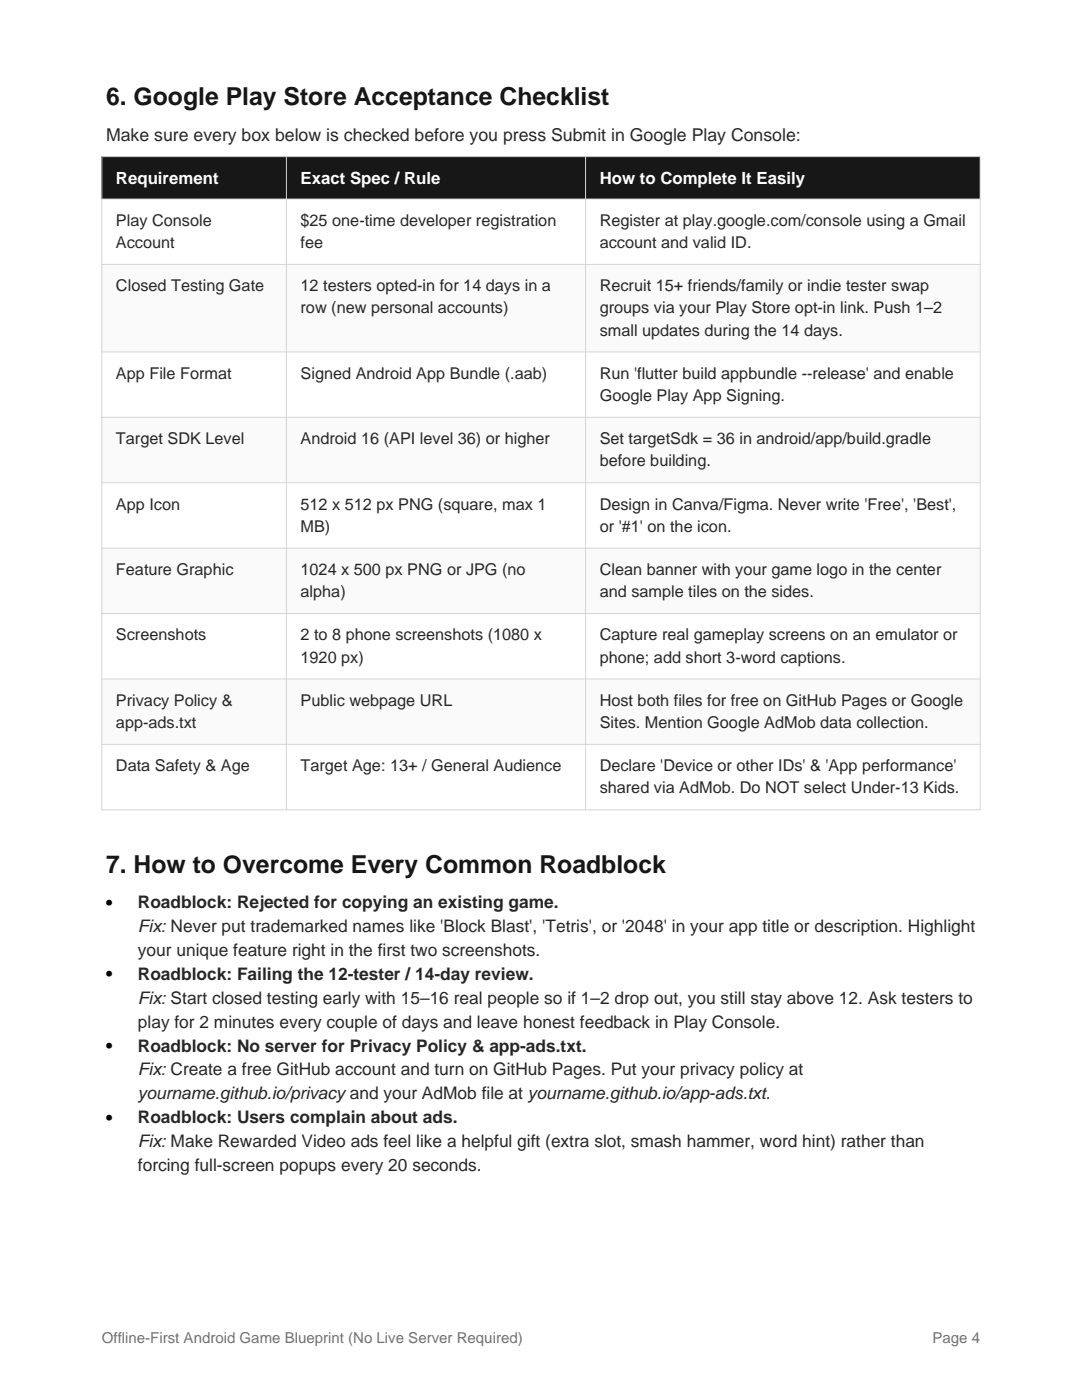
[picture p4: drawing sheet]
<svg xmlns="http://www.w3.org/2000/svg" width="216mm" height="279mm" viewBox="0 0 216 279" stroke-linecap="round" stroke-linejoin="round" font-family="sans-serif">
<defs><g id="words">
<g font-size="4.9" fill="#121629">
<text x="21.2" y="21">6. Google Play Store Acceptance Checklist</text>
<text x="21.2" y="174.3">7. How to Overcome Every Common Roadblock</text>
</g>
<g font-size="3.5" fill="#1f2937">
<text x="21.2" y="28.1">Make sure every box below is checked before you press Submit in Google Play Console:</text>
<text x="27.5" y="181.3">Roadblock: Rejected for copying an existing game.</text>
<text x="27.5" y="186.1">Fix: Never put trademarked names like 'Block Blast', 'Tetris', or '2048' in your app title or description. Highlight</text>
<text x="27.5" y="190.8">your unique feature right in the first two screenshots.</text>
<text x="27.5" y="195.6">Roadblock: Failing the 12-tester / 14-day review.</text>
<text x="27.5" y="200.3">Fix: Start closed testing early with 15–16 real people so if 1–2 drop out, you still stay above 12. Ask testers to</text>
<text x="27.5" y="205.1">play for 2 minutes every couple of days and leave honest feedback in Play Console.</text>
<text x="27.5" y="209.9">Roadblock: No server for Privacy Policy &amp; app-ads.txt.</text>
<text x="27.5" y="214.6">Fix: Create a free GitHub account and turn on GitHub Pages. Put your privacy policy at</text>
<text x="27.5" y="219.4">yourname.github.io/privacy and your AdMob file at yourname.github.io/app-ads.txt.</text>
<text x="27.5" y="224.2">Roadblock: Users complain about ads.</text>
<text x="27.5" y="228.9">Fix: Make Rewarded Video ads feel like a helpful gift (extra slot, smash hammer, word hint) rather than</text>
<text x="27.5" y="233.7">forcing full-screen popups every 20 seconds.</text>
</g>
<g font-size="3.5">
<text x="21.2" y="181.4">•</text>
<text x="21.2" y="195.7">•</text>
<text x="21.2" y="209.9">•</text>
<text x="21.2" y="224.2">•</text>
</g>
<g font-size="3.4" fill="#fff">
<text x="23.1" y="36.7">Requirement</text>
<text x="60" y="36.7">Exact Spec / Rule</text>
<text x="119.7" y="36.7">How to Complete It Easily</text>
</g>
<g font-size="3.2" fill="#1f2937">
<text x="23.1" y="45.1">Play Console</text>
<text x="60" y="45.1">$25 one-time developer registration</text>
<text x="119.7" y="45.1">Register at play.google.com/console using a Gmail</text>
<text x="23.1" y="49.5">Account</text>
<text x="60" y="49.5">fee</text>
<text x="119.7" y="49.5">account and valid ID.</text>
<text x="23.1" y="58.1">Closed Testing Gate</text>
<text x="60" y="58.1">12 testers opted-in for 14 days in a</text>
<text x="119.7" y="58.1">Recruit 15+ friends/family or indie tester swap</text>
<text x="60" y="62.5">row (new personal accounts)</text>
<text x="119.7" y="62.5">groups via your Play Store opt-in link. Push 1–2</text>
<text x="119.7" y="67">small updates during the 14 days.</text>
<text x="23.1" y="75.6">App File Format</text>
<text x="60" y="75.6">Signed Android App Bundle (.aab)</text>
<text x="119.7" y="75.6">Run 'flutter build appbundle --release' and enable</text>
<text x="119.7" y="80">Google Play App Signing.</text>
<text x="23.1" y="88.7">Target SDK Level</text>
<text x="60" y="88.7">Android 16 (API level 36) or higher</text>
<text x="119.7" y="88.7">Set targetSdk = 36 in android/app/build.gradle</text>
<text x="119.7" y="93.1">before building.</text>
<text x="23.1" y="101.7">App Icon</text>
<text x="60" y="101.7">512 x 512 px PNG (square, max 1</text>
<text x="119.7" y="101.7">Design in Canva/Figma. Never write 'Free', 'Best',</text>
<text x="60" y="106.1">MB)</text>
<text x="119.7" y="106.1">or '#1' on the icon.</text>
<text x="23.1" y="114.8">Feature Graphic</text>
<text x="60" y="114.8">1024 x 500 px PNG or JPG (no</text>
<text x="60" y="119.2">alpha)</text>
<text x="119.7" y="114.8">Clean banner with your game logo in the center</text>
<text x="119.7" y="119.2">and sample tiles on the sides.</text>
<text x="23.1" y="127.8">Screenshots</text>
<text x="60" y="127.8">2 to 8 phone screenshots (1080 x</text>
<text x="119.7" y="127.8">Capture real gameplay screens on an emulator or</text>
<text x="60" y="132.2">1920 px)</text>
<text x="119.7" y="132.2">phone; add short 3-word captions.</text>
<text x="23.1" y="140.9">Privacy Policy &amp;</text>
<text x="60" y="140.9">Public webpage URL</text>
<text x="119.7" y="140.9">Host both files for free on GitHub Pages or Google</text>
<text x="23.1" y="145.3">app-ads.txt</text>
<text x="119.7" y="145.3">Sites. Mention Google AdMob data collection.</text>
<text x="23.1" y="153.9">Data Safety &amp; Age</text>
<text x="60" y="153.9">Target Age: 13+ / General Audience</text>
<text x="119.7" y="153.9">Declare 'Device or other IDs' &amp; 'App performance'</text>
<text x="119.7" y="158.3">shared via AdMob. Do NOT select Under-13 Kids.</text>
</g>
<g font-size="3" fill="#6b7280">
<text x="20.3" y="268">Offline-First Android Game Blueprint (No Live Server Required)</text>
<text x="186.1" y="268">Page 4</text>
</g>
</g></defs>
<path d="M20.3 31.3h175.3v8.4h-175.3z" fill-rule="evenodd" fill="#121629"/>
<path d="M20.3 39.7h175.3v13.1h-175.3z" fill-rule="evenodd" fill="#fff"/>
<path d="M20.3 52.8h175.3v17.4h-175.3z" fill-rule="evenodd" fill="#f9fafb"/>
<path d="M20.3 70.2h175.3v13.1h-175.3z" fill-rule="evenodd" fill="#fff"/>
<path d="M20.3 83.3h175.3v13h-175.3z" fill-rule="evenodd" fill="#f9fafb"/>
<path d="M20.3 96.3h175.3v13.1h-175.3z" fill-rule="evenodd" fill="#fff"/>
<path d="M20.3 109.4h175.3v13h-175.3z" fill-rule="evenodd" fill="#f9fafb"/>
<path d="M20.3 122.4h175.3v13.1h-175.3z" fill-rule="evenodd" fill="#fff"/>
<path d="M20.3 135.5h175.3v13.1h-175.3z" fill-rule="evenodd" fill="#f9fafb"/>
<path d="M20.3 148.6h175.3v13h-175.3z" fill-rule="evenodd" fill="#fff"/>
<path d="M20.3 31.3h175.3v130.3h-175.3zM20.3 39.7h175.3M57.1 31.3v130.3M116.8 31.3v130.3M20.3 52.8h175.3M20.3 70.2h175.3M20.3 83.3h175.3M20.3 96.3h175.3M20.3 109.4h175.3M20.3 122.4h175.3M20.3 135.5h175.3M20.3 148.6h175.3" fill="none" stroke="#d1d5db" stroke-width=".2"/>
<use href="#words"/>
</svg>
